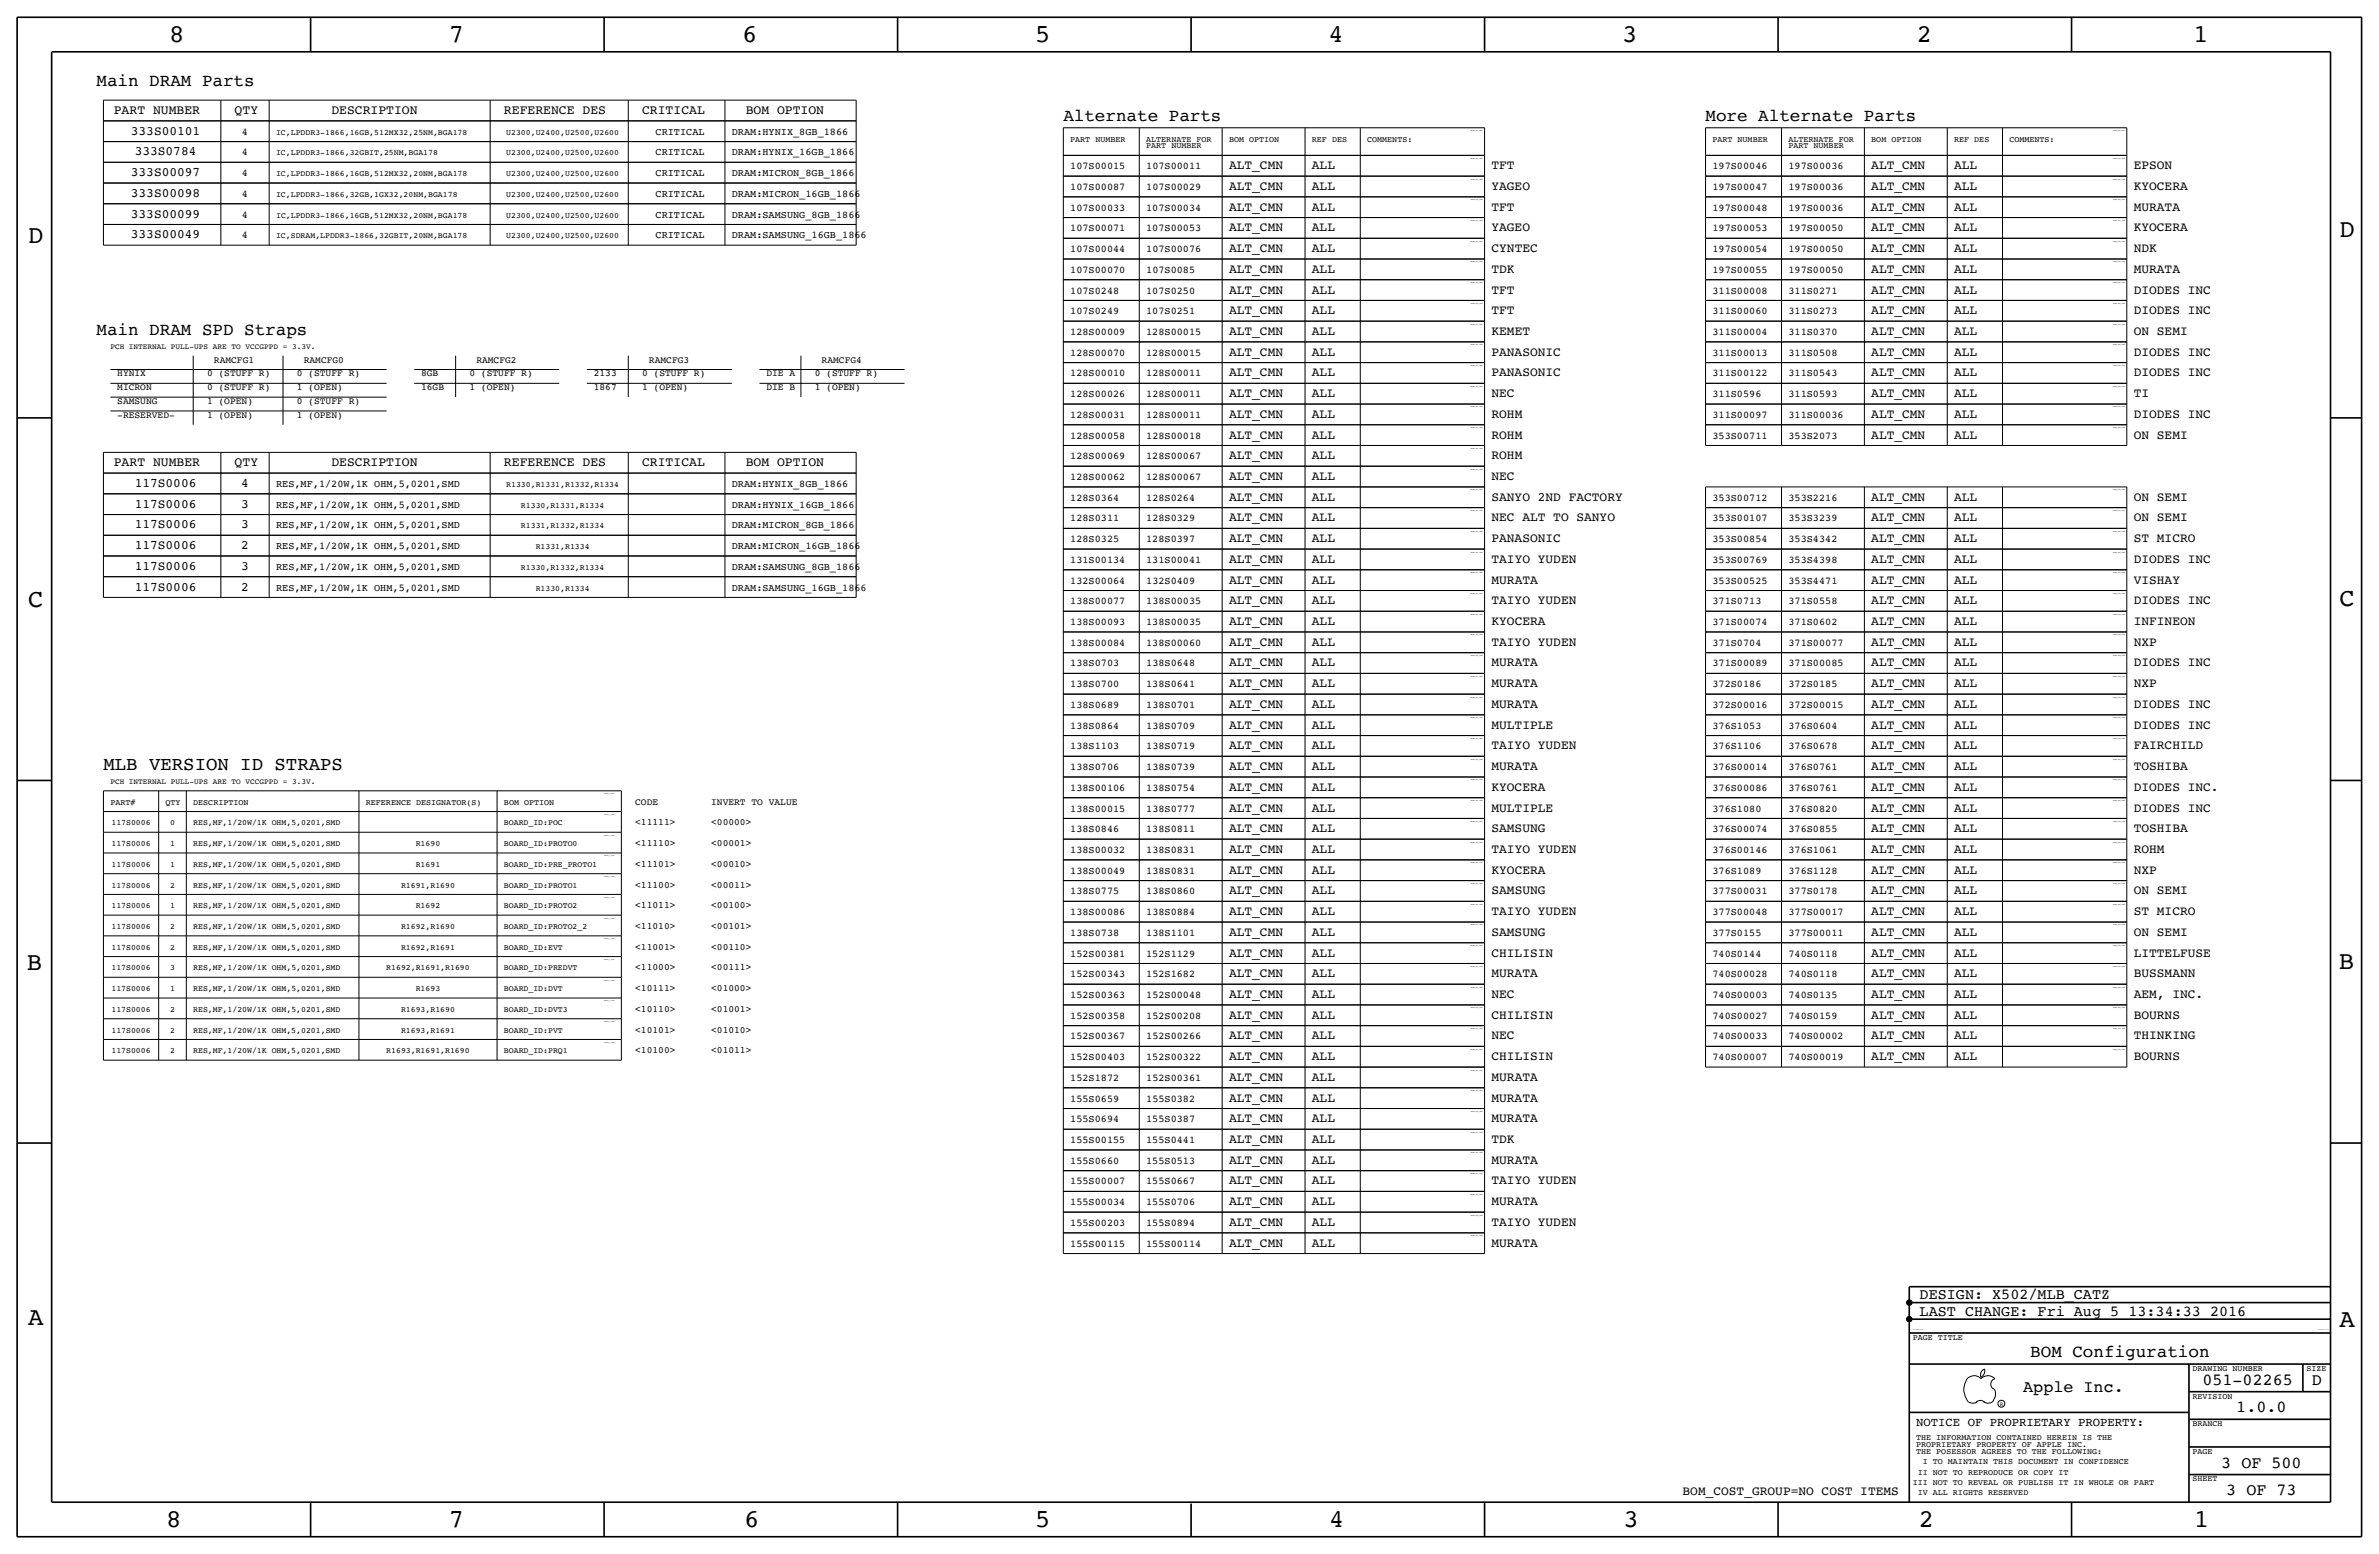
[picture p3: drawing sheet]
<svg xmlns="http://www.w3.org/2000/svg" width="875mm" height="572mm" viewBox="0 0 875 572" stroke-linecap="round" stroke-linejoin="round" font-family="sans-serif">
<defs><g id="words">
<g font-size="9.4">
<text x="62.2" y="15.5">8</text>
<text x="165.1" y="15.5">7</text>
<text x="273" y="15.5">6</text>
<text x="380.7" y="15.5">5</text>
<text x="488.7" y="15.5">4</text>
<text x="596.6" y="15.5">3</text>
<text x="705" y="15.5">2</text>
<text x="806.6" y="15.5">1</text>
<text x="10.4" y="89.4">D</text>
<text x="860.5" y="87.1">D</text>
<text x="10.4" y="223.3">C</text>
<text x="860.5" y="222.8">C</text>
<text x="9.9" y="356.6">B</text>
<text x="860.2" y="356.4">B</text>
<text x="10.4" y="487.4">A</text>
<text x="860.5" y="488.2">A</text>
<text x="61.2" y="561.6">8</text>
<text x="165.1" y="561.6">7</text>
<text x="273.8" y="561.6">6</text>
<text x="380.7" y="561.6">5</text>
<text x="488.9" y="561.6">4</text>
<text x="597.1" y="561.6">3</text>
<text x="705.8" y="561.6">2</text>
<text x="806.9" y="561.6">1</text>
</g>
<text font-size="7" x="38" y="283.2">MLB VERSION ID STRAPS</text>
<g font-size="6.5">
<text x="35.5" y="31.8">Main DRAM Parts</text>
<text x="391.1" y="44.5">Alternate Parts</text>
<text x="627.3" y="44.5">More Alternate Parts</text>
<text x="35.5" y="123.2">Main DRAM SPD Straps</text>
<text x="746.8" y="499.1">BOM Configuration</text>
</g>
<g font-size="6.2">
<text x="810.1" y="509.3">051-02265</text>
<text x="850.3" y="509.3">D</text>
<text x="744.2" y="511.8">Apple Inc.</text>
<text x="822.6" y="519.4">1.0.0</text>
<text x="817" y="539.7">3 OF 500</text>
<text x="818.9" y="549.9">3 OF 73</text>
</g>
<g font-size="5.6">
<text x="706.1" y="477.8">DESIGN: X502/MLB_CATZ</text>
<text x="706.1" y="483.9">LAST CHANGE: Fri Aug 5 13:34:33 2016</text>
</g>
<g font-size="4.8">
<text x="41.9" y="41.9">PART NUMBER</text>
<text x="86.3" y="41.9">QTY</text>
<text x="121.9" y="41.9">DESCRIPTION</text>
<text x="185.4" y="41.9">REFERENCE DES</text>
<text x="236.2" y="41.9">CRITICAL</text>
<text x="274.3" y="41.9">BOM OPTION</text>
<text x="41.9" y="171.5">PART NUMBER</text>
<text x="86.3" y="171.5">QTY</text>
<text x="121.9" y="171.5">DESCRIPTION</text>
<text x="185.4" y="171.5">REFERENCE DES</text>
<text x="236.2" y="171.5">CRITICAL</text>
<text x="274.3" y="171.5">BOM OPTION</text>
</g>
<g font-size="4.7">
<text x="48.1" y="49.5">333S00101</text>
<text x="49.5" y="57.2">333S0784</text>
<text x="48.1" y="64.8">333S00097</text>
<text x="452.1" y="62.2">ALT_CMN</text>
<text x="482.5" y="62.2">ALL</text>
<text x="548.6" y="62.2">TFT</text>
<text x="688.3" y="62.2">ALT_CMN</text>
<text x="718.8" y="62.2">ALL</text>
<text x="784.8" y="62.2">EPSON</text>
<text x="452.1" y="69.9">ALT_CMN</text>
<text x="482.5" y="69.9">ALL</text>
<text x="548.6" y="69.9">YAGEO</text>
<text x="688.3" y="69.9">ALT_CMN</text>
<text x="718.8" y="69.9">ALL</text>
<text x="784.8" y="69.9">KYOCERA</text>
<text x="48.1" y="72.4">333S00098</text>
<text x="452.1" y="77.5">ALT_CMN</text>
<text x="482.5" y="77.5">ALL</text>
<text x="548.6" y="77.5">TFT</text>
<text x="688.3" y="77.5">ALT_CMN</text>
<text x="718.8" y="77.5">ALL</text>
<text x="784.8" y="77.5">MURATA</text>
<text x="48.1" y="80">333S00099</text>
<text x="48.1" y="87.6">333S00049</text>
<text x="452.1" y="85.1">ALT_CMN</text>
<text x="482.5" y="85.1">ALL</text>
<text x="548.6" y="85.1">YAGEO</text>
<text x="688.3" y="85.1">ALT_CMN</text>
<text x="718.8" y="85.1">ALL</text>
<text x="784.8" y="85.1">KYOCERA</text>
<text x="452.1" y="92.7">ALT_CMN</text>
<text x="482.5" y="92.7">ALL</text>
<text x="548.6" y="92.7">CYNTEC</text>
<text x="688.3" y="92.7">ALT_CMN</text>
<text x="718.8" y="92.7">ALL</text>
<text x="784.8" y="92.7">NDK</text>
<text x="452.1" y="100.3">ALT_CMN</text>
<text x="482.5" y="100.3">ALL</text>
<text x="548.6" y="100.3">TDK</text>
<text x="688.3" y="100.3">ALT_CMN</text>
<text x="718.8" y="100.3">ALL</text>
<text x="784.8" y="100.3">MURATA</text>
<text x="452.1" y="108">ALT_CMN</text>
<text x="482.5" y="108">ALL</text>
<text x="548.6" y="108">TFT</text>
<text x="688.3" y="107.9">ALT_CMN</text>
<text x="718.8" y="108">ALL</text>
<text x="784.8" y="107.9">DIODES INC</text>
<text x="452.1" y="115.6">ALT_CMN</text>
<text x="482.5" y="115.6">ALL</text>
<text x="548.6" y="115.6">TFT</text>
<text x="688.3" y="115.6">ALT_CMN</text>
<text x="718.8" y="115.6">ALL</text>
<text x="784.8" y="115.6">DIODES INC</text>
<text x="452.1" y="123.2">ALT_CMN</text>
<text x="482.5" y="123.2">ALL</text>
<text x="548.6" y="123.2">KEMET</text>
<text x="688.3" y="123.2">ALT_CMN</text>
<text x="718.8" y="123.2">ALL</text>
<text x="784.8" y="123.2">ON SEMI</text>
<text x="452.1" y="130.8">ALT_CMN</text>
<text x="482.5" y="130.8">ALL</text>
<text x="548.6" y="130.8">PANASONIC</text>
<text x="688.3" y="130.8">ALT_CMN</text>
<text x="718.8" y="130.8">ALL</text>
<text x="784.8" y="130.8">DIODES INC</text>
<text x="452.1" y="138.4">ALT_CMN</text>
<text x="482.5" y="138.4">ALL</text>
<text x="548.6" y="138.4">PANASONIC</text>
<text x="688.3" y="138.4">ALT_CMN</text>
<text x="718.8" y="138.4">ALL</text>
<text x="784.8" y="138.4">DIODES INC</text>
<text x="452.1" y="146.1">ALT_CMN</text>
<text x="482.5" y="146">ALL</text>
<text x="548.6" y="146.1">NEC</text>
<text x="688.3" y="146">ALT_CMN</text>
<text x="718.8" y="146.1">ALL</text>
<text x="784.8" y="146.1">TI</text>
<text x="452.1" y="153.7">ALT_CMN</text>
<text x="482.5" y="153.7">ALL</text>
<text x="548.6" y="153.7">ROHM</text>
<text x="688.3" y="153.7">ALT_CMN</text>
<text x="718.8" y="153.7">ALL</text>
<text x="784.8" y="153.7">DIODES INC</text>
<text x="452.1" y="161.3">ALT_CMN</text>
<text x="482.5" y="161.3">ALL</text>
<text x="548.6" y="161.3">ROHM</text>
<text x="688.3" y="161.3">ALT_CMN</text>
<text x="718.8" y="161.3">ALL</text>
<text x="784.8" y="161.3">ON SEMI</text>
<text x="452.1" y="168.9">ALT_CMN</text>
<text x="482.5" y="168.9">ALL</text>
<text x="548.6" y="168.9">ROHM</text>
<text x="49.5" y="179.1">117S0006</text>
<text x="88.7" y="179.1">4</text>
<text x="452.1" y="176.5">ALT_CMN</text>
<text x="482.5" y="176.5">ALL</text>
<text x="548.6" y="176.5">NEC</text>
<text x="452.1" y="184.2">ALT_CMN</text>
<text x="482.5" y="184.2">ALL</text>
<text x="548.6" y="184.2">SANYO 2ND FACTORY</text>
<text x="688.3" y="184.2">ALT_CMN</text>
<text x="718.8" y="184.2">ALL</text>
<text x="784.8" y="184.2">ON SEMI</text>
<text x="49.5" y="186.7">117S0006</text>
<text x="88.7" y="186.7">3</text>
<text x="452.1" y="191.8">ALT_CMN</text>
<text x="482.5" y="191.8">ALL</text>
<text x="548.6" y="191.8">NEC ALT TO SANYO</text>
<text x="688.3" y="191.8">ALT_CMN</text>
<text x="718.8" y="191.8">ALL</text>
<text x="784.8" y="191.8">ON SEMI</text>
<text x="49.5" y="194.3">117S0006</text>
<text x="88.7" y="194.3">3</text>
<text x="49.5" y="201.9">117S0006</text>
<text x="88.7" y="201.9">2</text>
<text x="452.1" y="199.4">ALT_CMN</text>
<text x="482.5" y="199.4">ALL</text>
<text x="548.6" y="199.4">PANASONIC</text>
<text x="688.3" y="199.4">ALT_CMN</text>
<text x="718.8" y="199.4">ALL</text>
<text x="784.8" y="199.4">ST MICRO</text>
<text x="49.5" y="209.6">117S0006</text>
<text x="88.7" y="209.6">3</text>
<text x="452.1" y="207">ALT_CMN</text>
<text x="482.5" y="207">ALL</text>
<text x="548.6" y="207">TAIYO YUDEN</text>
<text x="688.3" y="207">ALT_CMN</text>
<text x="718.8" y="207">ALL</text>
<text x="784.8" y="207">DIODES INC</text>
<text x="452.1" y="214.6">ALT_CMN</text>
<text x="482.5" y="214.6">ALL</text>
<text x="548.6" y="214.6">MURATA</text>
<text x="688.3" y="214.6">ALT_CMN</text>
<text x="718.8" y="214.6">ALL</text>
<text x="784.8" y="214.6">VISHAY</text>
<text x="49.5" y="217.2">117S0006</text>
<text x="88.7" y="217.2">2</text>
<text x="452.1" y="222.3">ALT_CMN</text>
<text x="482.5" y="222.3">ALL</text>
<text x="548.6" y="222.3">TAIYO YUDEN</text>
<text x="688.3" y="222.3">ALT_CMN</text>
<text x="718.8" y="222.3">ALL</text>
<text x="784.8" y="222.3">DIODES INC</text>
<text x="452.1" y="229.9">ALT_CMN</text>
<text x="482.5" y="229.9">ALL</text>
<text x="548.6" y="229.9">KYOCERA</text>
<text x="688.3" y="229.9">ALT_CMN</text>
<text x="718.8" y="229.9">ALL</text>
<text x="784.8" y="229.9">INFINEON</text>
<text x="452.1" y="237.5">ALT_CMN</text>
<text x="482.5" y="237.5">ALL</text>
<text x="548.6" y="237.5">TAIYO YUDEN</text>
<text x="688.3" y="237.5">ALT_CMN</text>
<text x="718.8" y="237.5">ALL</text>
<text x="784.8" y="237.5">NXP</text>
<text x="452.1" y="245.1">ALT_CMN</text>
<text x="482.5" y="245.1">ALL</text>
<text x="548.6" y="245.1">MURATA</text>
<text x="688.3" y="245.1">ALT_CMN</text>
<text x="718.8" y="245.1">ALL</text>
<text x="784.8" y="245.1">DIODES INC</text>
<text x="452.1" y="252.7">ALT_CMN</text>
<text x="482.5" y="252.7">ALL</text>
<text x="548.6" y="252.7">MURATA</text>
<text x="688.3" y="252.7">ALT_CMN</text>
<text x="718.8" y="252.7">ALL</text>
<text x="784.8" y="252.7">NXP</text>
<text x="452.1" y="260.4">ALT_CMN</text>
<text x="482.5" y="260.4">ALL</text>
<text x="548.6" y="260.4">MURATA</text>
<text x="688.3" y="260.4">ALT_CMN</text>
<text x="718.8" y="260.4">ALL</text>
<text x="784.8" y="260.4">DIODES INC</text>
<text x="452.1" y="268">ALT_CMN</text>
<text x="482.5" y="268">ALL</text>
<text x="548.6" y="268">MULTIPLE</text>
<text x="688.3" y="268">ALT_CMN</text>
<text x="718.8" y="268">ALL</text>
<text x="784.8" y="268">DIODES INC</text>
<text x="452.1" y="275.6">ALT_CMN</text>
<text x="482.5" y="275.6">ALL</text>
<text x="548.6" y="275.6">TAIYO YUDEN</text>
<text x="688.3" y="275.6">ALT_CMN</text>
<text x="718.8" y="275.6">ALL</text>
<text x="784.8" y="275.6">FAIRCHILD</text>
<text x="452.1" y="283.2">ALT_CMN</text>
<text x="482.5" y="283.2">ALL</text>
<text x="548.6" y="283.2">MURATA</text>
<text x="688.3" y="283.2">ALT_CMN</text>
<text x="718.8" y="283.2">ALL</text>
<text x="784.8" y="283.2">TOSHIBA</text>
<text x="452.1" y="290.8">ALT_CMN</text>
<text x="482.5" y="290.8">ALL</text>
<text x="548.6" y="290.8">KYOCERA</text>
<text x="688.3" y="290.8">ALT_CMN</text>
<text x="718.8" y="290.8">ALL</text>
<text x="784.8" y="290.8">DIODES INC.</text>
<text x="452.1" y="298.4">ALT_CMN</text>
<text x="482.5" y="298.4">ALL</text>
<text x="548.6" y="298.5">MULTIPLE</text>
<text x="688.3" y="298.5">ALT_CMN</text>
<text x="718.8" y="298.5">ALL</text>
<text x="784.8" y="298.5">DIODES INC</text>
<text x="452.1" y="306.1">ALT_CMN</text>
<text x="482.5" y="306.1">ALL</text>
<text x="548.6" y="306.1">SAMSUNG</text>
<text x="688.3" y="306.1">ALT_CMN</text>
<text x="718.8" y="306.1">ALL</text>
<text x="784.8" y="306.1">TOSHIBA</text>
<text x="452.1" y="313.7">ALT_CMN</text>
<text x="482.5" y="313.7">ALL</text>
<text x="548.6" y="313.7">TAIYO YUDEN</text>
<text x="688.3" y="313.7">ALT_CMN</text>
<text x="718.8" y="313.7">ALL</text>
<text x="784.8" y="313.7">ROHM</text>
<text x="452.1" y="321.3">ALT_CMN</text>
<text x="482.5" y="321.3">ALL</text>
<text x="548.6" y="321.3">KYOCERA</text>
<text x="688.3" y="321.3">ALT_CMN</text>
<text x="718.8" y="321.3">ALL</text>
<text x="784.8" y="321.3">NXP</text>
<text x="452.1" y="328.9">ALT_CMN</text>
<text x="482.5" y="328.9">ALL</text>
<text x="548.6" y="328.9">SAMSUNG</text>
<text x="688.3" y="328.9">ALT_CMN</text>
<text x="718.8" y="328.9">ALL</text>
<text x="784.8" y="328.9">ON SEMI</text>
<text x="452.1" y="336.6">ALT_CMN</text>
<text x="482.5" y="336.6">ALL</text>
<text x="548.6" y="336.6">TAIYO YUDEN</text>
<text x="688.3" y="336.6">ALT_CMN</text>
<text x="718.8" y="336.6">ALL</text>
<text x="784.8" y="336.6">ST MICRO</text>
<text x="452.1" y="344.2">ALT_CMN</text>
<text x="482.5" y="344.2">ALL</text>
<text x="548.6" y="344.2">SAMSUNG</text>
<text x="688.3" y="344.2">ALT_CMN</text>
<text x="718.8" y="344.2">ALL</text>
<text x="784.8" y="344.2">ON SEMI</text>
<text x="452.1" y="351.8">ALT_CMN</text>
<text x="482.5" y="351.8">ALL</text>
<text x="548.6" y="351.8">CHILISIN</text>
<text x="688.3" y="351.8">ALT_CMN</text>
<text x="718.8" y="351.8">ALL</text>
<text x="784.8" y="351.8">LITTELFUSE</text>
<text x="452.1" y="359.4">ALT_CMN</text>
<text x="482.5" y="359.4">ALL</text>
<text x="548.6" y="359.4">MURATA</text>
<text x="688.3" y="359.4">ALT_CMN</text>
<text x="718.8" y="359.4">ALL</text>
<text x="784.8" y="359.4">BUSSMANN</text>
<text x="452.1" y="367">ALT_CMN</text>
<text x="482.5" y="367">ALL</text>
<text x="548.6" y="367">NEC</text>
<text x="688.3" y="367">ALT_CMN</text>
<text x="718.8" y="367">ALL</text>
<text x="784.8" y="367">AEM, INC.</text>
<text x="452.1" y="374.6">ALT_CMN</text>
<text x="482.5" y="374.6">ALL</text>
<text x="548.6" y="374.6">CHILISIN</text>
<text x="688.3" y="374.6">ALT_CMN</text>
<text x="718.8" y="374.6">ALL</text>
<text x="784.8" y="374.6">BOURNS</text>
<text x="452.1" y="382.3">ALT_CMN</text>
<text x="482.5" y="382.3">ALL</text>
<text x="548.6" y="382.3">NEC</text>
<text x="688.3" y="382.3">ALT_CMN</text>
<text x="718.8" y="382.3">ALL</text>
<text x="784.8" y="382.3">THINKING</text>
<text x="452.1" y="389.9">ALT_CMN</text>
<text x="482.5" y="389.9">ALL</text>
<text x="548.6" y="389.9">CHILISIN</text>
<text x="688.3" y="389.9">ALT_CMN</text>
<text x="718.8" y="389.9">ALL</text>
<text x="784.8" y="389.9">BOURNS</text>
<text x="452.1" y="397.5">ALT_CMN</text>
<text x="482.5" y="397.5">ALL</text>
<text x="548.6" y="397.5">MURATA</text>
<text x="452.1" y="405.1">ALT_CMN</text>
<text x="482.5" y="405.1">ALL</text>
<text x="548.6" y="405.1">MURATA</text>
<text x="452.1" y="412.8">ALT_CMN</text>
<text x="482.5" y="412.8">ALL</text>
<text x="548.6" y="412.8">MURATA</text>
<text x="452.1" y="420.4">ALT_CMN</text>
<text x="482.5" y="420.4">ALL</text>
<text x="548.6" y="420.4">TDK</text>
<text x="452.1" y="428">ALT_CMN</text>
<text x="482.5" y="428">ALL</text>
<text x="548.6" y="428">MURATA</text>
<text x="452.1" y="435.6">ALT_CMN</text>
<text x="482.5" y="435.6">ALL</text>
<text x="548.6" y="435.6">TAIYO YUDEN</text>
<text x="452.1" y="443.2">ALT_CMN</text>
<text x="482.5" y="443.2">ALL</text>
<text x="548.6" y="443.2">MURATA</text>
<text x="452.1" y="450.9">ALT_CMN</text>
<text x="482.5" y="450.9">ALL</text>
<text x="548.6" y="450.9">TAIYO YUDEN</text>
<text x="452.1" y="458.5">ALT_CMN</text>
<text x="482.5" y="458.5">ALL</text>
<text x="548.6" y="458.5">MURATA</text>
<text x="618.9" y="549.9">BOM_COST_GROUP=NO COST ITEMS</text>
</g>
<text font-size="4.5" x="704.8" y="524.5">NOTICE OF PROPRIETARY PROPERTY:</text>
<g font-size="3.8">
<text x="89" y="49.5">4</text>
<text x="241.1" y="49.5">CRITICAL</text>
<text x="269.2" y="49.5">DRAM:HYNIX_8GB_1866</text>
<text x="89" y="57.2">4</text>
<text x="241.1" y="57.2">CRITICAL</text>
<text x="269.2" y="57.2">DRAM:HYNIX_16GB_1866</text>
<text x="89" y="64.8">4</text>
<text x="241.1" y="64.8">CRITICAL</text>
<text x="269.2" y="64.8">DRAM:MICRON_8GB_1866</text>
<text x="393.6" y="62.2">107S00015</text>
<text x="421.6" y="62.2">107S00011</text>
<text x="629.9" y="62.2">197S00046</text>
<text x="657.8" y="62.2">197S00036</text>
<text x="393.6" y="69.9">107S00087</text>
<text x="421.6" y="69.9">107S00029</text>
<text x="629.9" y="69.9">197S00047</text>
<text x="657.8" y="69.9">197S00036</text>
<text x="89" y="72.4">4</text>
<text x="241.1" y="72.4">CRITICAL</text>
<text x="269.2" y="72.4">DRAM:MICRON_16GB_1866</text>
<text x="393.6" y="77.5">107S00033</text>
<text x="421.6" y="77.5">107S00034</text>
<text x="629.9" y="77.5">197S00048</text>
<text x="657.8" y="77.5">197S00036</text>
<text x="89" y="80">4</text>
<text x="241.1" y="80">CRITICAL</text>
<text x="269.2" y="80">DRAM:SAMSUNG_8GB_1866</text>
<text x="89" y="87.6">4</text>
<text x="241.1" y="87.6">CRITICAL</text>
<text x="269.2" y="87.6">DRAM:SAMSUNG_16GB_1866</text>
<text x="393.6" y="85.1">107S00071</text>
<text x="421.6" y="85.1">107S00053</text>
<text x="629.9" y="85.1">197S00053</text>
<text x="657.8" y="85.1">197S00050</text>
<text x="393.7" y="92.7">107S00044</text>
<text x="421.6" y="92.7">107S00076</text>
<text x="629.9" y="92.7">197S00054</text>
<text x="657.8" y="92.7">197S00050</text>
<text x="393.7" y="100.3">107S00070</text>
<text x="421.6" y="100.3">107S0085</text>
<text x="629.9" y="100.3">197S00055</text>
<text x="657.8" y="100.3">197S00050</text>
<text x="393.6" y="108">107S0248</text>
<text x="421.6" y="108">107S0250</text>
<text x="629.9" y="108">311S00008</text>
<text x="657.8" y="108">311S0271</text>
<text x="393.6" y="115.6">107S0249</text>
<text x="421.6" y="115.6">107S0251</text>
<text x="629.9" y="115.6">311S00060</text>
<text x="657.8" y="115.6">311S0273</text>
<text x="393.6" y="123.2">128S00009</text>
<text x="421.6" y="123.2">128S00015</text>
<text x="629.9" y="123.2">311S00004</text>
<text x="657.8" y="123.2">311S0370</text>
<text x="393.6" y="130.8">128S00070</text>
<text x="421.6" y="130.8">128S00015</text>
<text x="629.9" y="130.8">311S00013</text>
<text x="657.8" y="130.8">311S0508</text>
<text x="393.6" y="138.4">128S00010</text>
<text x="421.6" y="138.4">128S00011</text>
<text x="629.9" y="138.4">311S00122</text>
<text x="657.8" y="138.4">311S0543</text>
<text x="393.6" y="146.1">128S00026</text>
<text x="421.6" y="146.1">128S00011</text>
<text x="629.9" y="146.1">311S0596</text>
<text x="657.8" y="146.1">311S0593</text>
<text x="393.6" y="153.7">128S00031</text>
<text x="421.6" y="153.7">128S00011</text>
<text x="629.9" y="153.7">311S00097</text>
<text x="657.8" y="153.7">311S00036</text>
<text x="393.7" y="161.3">128S00058</text>
<text x="421.6" y="161.3">128S00018</text>
<text x="629.9" y="161.3">353S00711</text>
<text x="657.8" y="161.3">353S2073</text>
<text x="393.6" y="168.9">128S00069</text>
<text x="421.6" y="168.9">128S00067</text>
<text x="101.5" y="179.1">RES,MF,1/20W,1K OHM,5,0201,SMD</text>
<text x="269.2" y="179.1">DRAM:HYNIX_8GB_1866</text>
<text x="393.6" y="176.5">128S00062</text>
<text x="421.6" y="176.5">128S00067</text>
<text x="393.6" y="184.2">128S0364</text>
<text x="421.6" y="184.2">128S0264</text>
<text x="629.9" y="184.2">353S00712</text>
<text x="657.8" y="184.2">353S2216</text>
<text x="101.5" y="186.7">RES,MF,1/20W,1K OHM,5,0201,SMD</text>
<text x="269.2" y="186.7">DRAM:HYNIX_16GB_1866</text>
<text x="393.7" y="191.8">128S0311</text>
<text x="421.6" y="191.8">128S0329</text>
<text x="629.9" y="191.8">353S00107</text>
<text x="657.8" y="191.8">353S3239</text>
<text x="101.5" y="194.3">RES,MF,1/20W,1K OHM,5,0201,SMD</text>
<text x="269.2" y="194.3">DRAM:MICRON_8GB_1866</text>
<text x="101.5" y="201.9">RES,MF,1/20W,1K OHM,5,0201,SMD</text>
<text x="269.2" y="201.9">DRAM:MICRON_16GB_1866</text>
<text x="393.6" y="199.4">128S0325</text>
<text x="421.6" y="199.4">128S0397</text>
<text x="629.9" y="199.4">353S00854</text>
<text x="657.8" y="199.4">353S4342</text>
<text x="101.5" y="209.6">RES,MF,1/20W,1K OHM,5,0201,SMD</text>
<text x="269.2" y="209.6">DRAM:SAMSUNG_8GB_1866</text>
<text x="393.6" y="207">131S00134</text>
<text x="421.6" y="207">131S00041</text>
<text x="629.9" y="207">353S00769</text>
<text x="657.8" y="207">353S4398</text>
<text x="393.6" y="214.6">132S00064</text>
<text x="421.6" y="214.6">132S0409</text>
<text x="629.9" y="214.6">353S00525</text>
<text x="657.8" y="214.6">353S4471</text>
<text x="101.5" y="217.2">RES,MF,1/20W,1K OHM,5,0201,SMD</text>
<text x="269.2" y="217.2">DRAM:SAMSUNG_16GB_1866</text>
<text x="393.7" y="222.3">138S00077</text>
<text x="421.6" y="222.3">138S00035</text>
<text x="629.9" y="222.3">371S0713</text>
<text x="657.8" y="222.3">371S0558</text>
<text x="393.6" y="229.9">138S00093</text>
<text x="421.6" y="229.9">138S00035</text>
<text x="629.9" y="229.9">371S00074</text>
<text x="657.8" y="229.9">371S0602</text>
<text x="393.6" y="237.5">138S00084</text>
<text x="421.6" y="237.5">138S00060</text>
<text x="629.9" y="237.5">371S0704</text>
<text x="657.8" y="237.5">371S00077</text>
<text x="393.6" y="245.1">138S0703</text>
<text x="421.6" y="245.1">138S0648</text>
<text x="629.9" y="245.1">371S00089</text>
<text x="657.8" y="245.1">371S00085</text>
<text x="393.6" y="252.7">138S0700</text>
<text x="421.6" y="252.7">138S0641</text>
<text x="629.9" y="252.7">372S0186</text>
<text x="657.8" y="252.7">372S0185</text>
<text x="393.6" y="260.4">138S0689</text>
<text x="421.6" y="260.4">138S0701</text>
<text x="629.9" y="260.4">372S00016</text>
<text x="657.8" y="260.4">372S00015</text>
<text x="393.7" y="268">138S0864</text>
<text x="421.6" y="268">138S0709</text>
<text x="629.9" y="268">376S1053</text>
<text x="657.8" y="268">376S0604</text>
<text x="393.7" y="275.6">138S1103</text>
<text x="421.6" y="275.6">138S0719</text>
<text x="629.9" y="275.6">376S1106</text>
<text x="657.8" y="275.6">376S0678</text>
<text x="393.6" y="283.2">138S0706</text>
<text x="421.6" y="283.2">138S0739</text>
<text x="629.9" y="283.2">376S00014</text>
<text x="657.8" y="283.2">376S0761</text>
<text x="393.6" y="290.8">138S00106</text>
<text x="421.6" y="290.8">138S0754</text>
<text x="629.9" y="290.8">376S00086</text>
<text x="657.8" y="290.8">376S0761</text>
<text x="393.6" y="298.5">138S00015</text>
<text x="421.6" y="298.5">138S0777</text>
<text x="629.9" y="298.5">376S1080</text>
<text x="657.8" y="298.5">376S0820</text>
<text x="393.6" y="306.1">138S0846</text>
<text x="421.6" y="306.1">138S0811</text>
<text x="629.9" y="306.1">376S00074</text>
<text x="657.8" y="306.1">376S0855</text>
<text x="393.7" y="313.7">138S00032</text>
<text x="421.6" y="313.7">138S0831</text>
<text x="629.9" y="313.7">376S00146</text>
<text x="657.8" y="313.7">376S1061</text>
<text x="393.7" y="321.3">138S00049</text>
<text x="421.6" y="321.3">138S0831</text>
<text x="629.9" y="321.3">376S1089</text>
<text x="657.8" y="321.3">376S1128</text>
<text x="393.6" y="328.9">138S0775</text>
<text x="421.6" y="328.9">138S0860</text>
<text x="629.9" y="328.9">377S00031</text>
<text x="657.8" y="328.9">377S0178</text>
<text x="393.6" y="336.6">138S00086</text>
<text x="421.6" y="336.6">138S0884</text>
<text x="629.9" y="336.6">377S00048</text>
<text x="657.8" y="336.6">377S00017</text>
<text x="393.7" y="344.2">138S0738</text>
<text x="421.6" y="344.2">138S1101</text>
<text x="629.9" y="344.2">377S0155</text>
<text x="657.8" y="344.2">377S00011</text>
<text x="393.6" y="351.8">152S00381</text>
<text x="421.6" y="351.8">152S1129</text>
<text x="629.9" y="351.8">740S0144</text>
<text x="657.8" y="351.8">740S0118</text>
<text x="393.6" y="359.4">152S00343</text>
<text x="421.6" y="359.4">152S1682</text>
<text x="629.9" y="359.4">740S00028</text>
<text x="657.8" y="359.4">740S0118</text>
<text x="393.7" y="367">152S00363</text>
<text x="421.6" y="367">152S00048</text>
<text x="629.9" y="367">740S00003</text>
<text x="657.8" y="367">740S0135</text>
<text x="393.6" y="374.6">152S00358</text>
<text x="421.6" y="374.7">152S00208</text>
<text x="629.9" y="374.6">740S00027</text>
<text x="657.8" y="374.6">740S0159</text>
<text x="393.6" y="382.3">152S00367</text>
<text x="421.6" y="382.3">152S00266</text>
<text x="629.9" y="382.3">740S00033</text>
<text x="657.8" y="382.3">740S00002</text>
<text x="393.6" y="389.9">152S00403</text>
<text x="421.6" y="389.9">152S00322</text>
<text x="629.9" y="389.9">740S00007</text>
<text x="657.8" y="389.9">740S00019</text>
<text x="393.6" y="397.5">152S1872</text>
<text x="421.6" y="397.5">152S00361</text>
<text x="393.6" y="405.1">155S0659</text>
<text x="421.6" y="405.1">155S0382</text>
<text x="393.6" y="412.7">155S0694</text>
<text x="421.6" y="412.7">155S0387</text>
<text x="393.6" y="420.4">155S00155</text>
<text x="421.6" y="420.4">155S0441</text>
<text x="393.6" y="428">155S0660</text>
<text x="421.6" y="428">155S0513</text>
<text x="393.6" y="435.6">155S00007</text>
<text x="421.6" y="435.6">155S0667</text>
<text x="393.6" y="443.2">155S00034</text>
<text x="421.6" y="443.2">155S0706</text>
<text x="393.6" y="450.9">155S00203</text>
<text x="421.6" y="450.9">155S0894</text>
<text x="393.6" y="458.5">155S00115</text>
<text x="421.6" y="458.5">155S00114</text>
</g>
<g font-size="3.5">
<text x="78.7" y="133.4">RAMCFG1</text>
<text x="111.7" y="133.4">RAMCFG0</text>
<text x="175.2" y="133.4">RAMCFG2</text>
<text x="238.7" y="133.4">RAMCFG3</text>
<text x="302.2" y="133.4">RAMCFG4</text>
<text x="43.1" y="143.5">MICRON</text>
<text x="43.1" y="138.4">HYNIX</text>
<text x="76.2" y="143.5">0 (STUFF R)</text>
<text x="76.2" y="138.4">0 (STUFF R)</text>
<text x="109.2" y="143.5">1 (OPEN)</text>
<text x="109.2" y="138.4">0 (STUFF R)</text>
<text x="154.9" y="138.4">8GB</text>
<text x="154.9" y="143.5">16GB</text>
<text x="172.7" y="138.4">0 (STUFF R)</text>
<text x="172.7" y="143.5">1 (OPEN)</text>
<text x="218.4" y="138.4">2133</text>
<text x="218.4" y="143.5">1867</text>
<text x="236.2" y="138.4">0 (STUFF R)</text>
<text x="236.2" y="143.5">1 (OPEN)</text>
<text x="281.9" y="138.4">DIE A</text>
<text x="281.9" y="143.5">DIE B</text>
<text x="299.7" y="143.5">1 (OPEN)</text>
<text x="299.7" y="138.4">0 (STUFF R)</text>
<text x="43.1" y="148.6">SAMSUNG</text>
<text x="76.2" y="148.6">1 (OPEN)</text>
<text x="109.2" y="148.6">0 (STUFF R)</text>
<text x="43.1" y="153.7">-RESERVED-</text>
<text x="76.1" y="153.7">1 (OPEN)</text>
<text x="109.2" y="153.7">1 (OPEN)</text>
<text x="233.6" y="295.9">CODE</text>
<text x="261.6" y="295.9">INVERT TO VALUE</text>
<text x="233.6" y="303.5">&lt;11111&gt;</text>
<text x="261.6" y="303.5">&lt;00000&gt;</text>
<text x="233.6" y="311.1">&lt;11110&gt;</text>
<text x="261.6" y="311.2">&lt;00001&gt;</text>
<text x="233.6" y="318.8">&lt;11101&gt;</text>
<text x="261.6" y="318.8">&lt;00010&gt;</text>
<text x="233.6" y="326.4">&lt;11100&gt;</text>
<text x="261.6" y="326.4">&lt;00011&gt;</text>
<text x="233.6" y="334">&lt;11011&gt;</text>
<text x="261.6" y="334">&lt;00100&gt;</text>
<text x="233.6" y="341.6">&lt;11010&gt;</text>
<text x="261.6" y="341.6">&lt;00101&gt;</text>
<text x="233.6" y="349.2">&lt;11001&gt;</text>
<text x="261.6" y="349.2">&lt;00110&gt;</text>
<text x="233.6" y="356.9">&lt;11000&gt;</text>
<text x="261.6" y="356.9">&lt;00111&gt;</text>
<text x="233.6" y="364.5">&lt;10111&gt;</text>
<text x="261.6" y="364.5">&lt;01000&gt;</text>
<text x="233.6" y="372.1">&lt;10110&gt;</text>
<text x="261.6" y="372.1">&lt;01001&gt;</text>
<text x="233.6" y="379.7">&lt;10101&gt;</text>
<text x="261.6" y="379.7">&lt;01010&gt;</text>
<text x="233.6" y="387.4">&lt;10100&gt;</text>
<text x="261.6" y="387.4">&lt;01011&gt;</text>
</g>
<g font-size="3.1">
<text x="393.6" y="52.1">PART NUMBER</text>
<text x="421.6" y="52.1">ALTERNATE FOR</text>
<text x="452.1" y="52.1">BOM OPTION</text>
<text x="482.5" y="52.1">REF DES</text>
<text x="502.9" y="52.1">COMMENTS:</text>
<text x="629.9" y="52.1">PART NUMBER</text>
<text x="657.8" y="52.1">ALTERNATE FOR</text>
<text x="688.3" y="52.1">BOM OPTION</text>
<text x="718.8" y="52.1">REF DES</text>
<text x="739.1" y="52.1">COMMENTS:</text>
<text x="421.6" y="54.6">PART NUMBER</text>
<text x="657.8" y="54.6">PART NUMBER</text>
<text x="40.6" y="295.9">PART#</text>
<text x="60.9" y="295.9">QTY</text>
<text x="71.1" y="295.9">DESCRIPTION</text>
<text x="134.6" y="295.9">REFERENCE DESIGNATOR(S)</text>
<text x="185.4" y="295.9">BOM OPTION</text>
<text x="703.5" y="492.8">PAGE TITLE</text>
<text x="806.4" y="504.2">DRAWING NUMBER</text>
<text x="848.3" y="504.2">SIZE</text>
<text x="806.4" y="514.3">REVISION</text>
<text x="806.4" y="524.5">BRANCH</text>
<text x="704.8" y="532.1">PROPRIETARY PROPERTY OF APPLE INC.</text>
<text x="704.8" y="529.6">THE INFORMATION CONTAINED HEREIN IS THE</text>
<text x="704.8" y="534.7">THE POSESSOR AGREES TO THE FOLLOWING:</text>
<text x="707.2" y="538.5">I TO MAINTAIN THIS DOCUMENT IN CONFIDENCE</text>
<text x="806.4" y="534.7">PAGE</text>
<text x="705.4" y="542.3">II NOT TO REPRODUCE OR COPY IT</text>
<text x="806.4" y="544.8">SHEET</text>
<text x="703.5" y="546.1">III NOT TO REVEAL OR PUBLISH IT IN WHOLE OR PART</text>
<text x="705.4" y="549.9">IV ALL RIGHTS RESERVED</text>
</g>
<g font-size="3">
<text x="101.5" y="49.5">IC,LPDDR3-1866,16GB,512MX32,25NM,BGA178</text>
<text x="186.2" y="49.5">U2300,U2400,U2500,U2600</text>
<text x="101.5" y="57.2">IC,LPDDR3-1866,32GBIT,25NM,BGA178</text>
<text x="186.2" y="57.2">U2300,U2400,U2500,U2600</text>
<text x="101.5" y="64.8">IC,LPDDR3-1866,16GB,512MX32,20NM,BGA178</text>
<text x="186.2" y="64.8">U2300,U2400,U2500,U2600</text>
<text x="101.5" y="72.4">IC,LPDDR3-1866,32GB,1GX32,20NM,BGA178</text>
<text x="186.2" y="72.4">U2300,U2400,U2500,U2600</text>
<text x="101.6" y="80">IC,LPDDR3-1866,16GB,512MX32,20NM,BGA178</text>
<text x="186.2" y="80">U2300,U2400,U2500,U2600</text>
<text x="101.5" y="87.6">IC,SDRAM,LPDDR3-1866,32GBIT,20NM,BGA178</text>
<text x="186.2" y="87.6">U2300,U2400,U2500,U2600</text>
<text x="186.2" y="179.1">R1330,R1331,R1332,R1334</text>
<text x="191.6" y="186.7">R1330,R1331,R1334</text>
<text x="191.6" y="194.3">R1331,R1332,R1334</text>
<text x="197" y="201.9">R1331,R1334</text>
<text x="191.6" y="209.6">R1330,R1332,R1334</text>
<text x="197" y="217.2">R1330,R1334</text>
<text x="41" y="303.5">117S0006</text>
<text x="62.5" y="303.5">0</text>
<text x="71.1" y="303.5">RES,MF,1/20W/1K OHM,5,0201,SMD</text>
<text x="185.4" y="303.5">BOARD_ID:POC</text>
<text x="41" y="311.2">117S0006</text>
<text x="62.5" y="311.2">1</text>
<text x="71.1" y="311.2">RES,MF,1/20W/1K OHM,5,0201,SMD</text>
<text x="152.9" y="311.2">R1690</text>
<text x="185.4" y="311.2">BOARD_ID:PROTO0</text>
<text x="41" y="318.8">117S0006</text>
<text x="62.5" y="318.8">1</text>
<text x="71.1" y="318.8">RES,MF,1/20W/1K OHM,5,0201,SMD</text>
<text x="152.9" y="318.8">R1691</text>
<text x="185.4" y="318.8">BOARD_ID:PRE_PROTO1</text>
<text x="41" y="326.4">117S0006</text>
<text x="62.5" y="326.4">2</text>
<text x="71.1" y="326.4">RES,MF,1/20W/1K OHM,5,0201,SMD</text>
<text x="147.5" y="326.4">R1691,R1690</text>
<text x="185.4" y="326.4">BOARD_ID:PROTO1</text>
<text x="41" y="334">117S0006</text>
<text x="62.5" y="334">1</text>
<text x="71.1" y="334">RES,MF,1/20W/1K OHM,5,0201,SMD</text>
<text x="152.9" y="334">R1692</text>
<text x="185.4" y="334">BOARD_ID:PROTO2</text>
<text x="41" y="341.6">117S0006</text>
<text x="62.5" y="341.6">2</text>
<text x="71.1" y="341.6">RES,MF,1/20W/1K OHM,5,0201,SMD</text>
<text x="147.5" y="341.6">R1692,R1690</text>
<text x="185.4" y="341.6">BOARD_ID:PROTO2_2</text>
<text x="41" y="349.3">117S0006</text>
<text x="62.5" y="349.3">2</text>
<text x="71.1" y="349.3">RES,MF,1/20W/1K OHM,5,0201,SMD</text>
<text x="147.5" y="349.3">R1692,R1691</text>
<text x="185.4" y="349.3">BOARD_ID:EVT</text>
<text x="41" y="356.9">117S0006</text>
<text x="62.5" y="356.9">3</text>
<text x="71.1" y="356.9">RES,MF,1/20W/1K OHM,5,0201,SMD</text>
<text x="142.1" y="356.9">R1692,R1691,R1690</text>
<text x="185.4" y="356.9">BOARD_ID:PREDVT</text>
<text x="41" y="364.5">117S0006</text>
<text x="62.5" y="364.5">1</text>
<text x="71.1" y="364.5">RES,MF,1/20W/1K OHM,5,0201,SMD</text>
<text x="152.9" y="364.5">R1693</text>
<text x="185.4" y="364.5">BOARD_ID:DVT</text>
<text x="41" y="372.1">117S0006</text>
<text x="62.5" y="372.1">2</text>
<text x="71.1" y="372.1">RES,MF,1/20W/1K OHM,5,0201,SMD</text>
<text x="147.5" y="372.1">R1693,R1690</text>
<text x="185.4" y="372.1">BOARD_ID:DVT3</text>
<text x="41" y="379.7">117S0006</text>
<text x="62.5" y="379.7">2</text>
<text x="71.1" y="379.7">RES,MF,1/20W/1K OHM,5,0201,SMD</text>
<text x="147.5" y="379.7">R1693,R1691</text>
<text x="185.4" y="379.7">BOARD_ID:PVT</text>
<text x="41" y="387.4">117S0006</text>
<text x="62.5" y="387.4">2</text>
<text x="71.1" y="387.4">RES,MF,1/20W/1K OHM,5,0201,SMD</text>
<text x="142.1" y="387.4">R1693,R1691,R1690</text>
<text x="185.4" y="387.4">BOARD_ID:PRQ1</text>
</g>
<g font-size="2.9">
<text x="40.6" y="128.3">PCH INTERNAL PULL-UPS ARE TO VCCGPPD = 3.3V.</text>
<text x="40.6" y="288.3">PCH INTERNAL PULL-UPS ARE TO VCCGPPD = 3.3V.</text>
</g>
<text font-size="2.2" x="735.5" y="516.9">R</text>
<g font-size=".5">
<text x="541" y="48.3">TABLE_ALT_HEAD</text>
<text x="777.2" y="48.3">TABLE_ALT_HEAD</text>
<text x="541" y="58.4">TABLE_ALT_ITEM</text>
<text x="777.2" y="58.4">TABLE_ALT_ITEM</text>
<text x="541" y="66">TABLE_ALT_ITEM</text>
<text x="777.2" y="66">TABLE_ALT_ITEM</text>
<text x="541" y="73.7">TABLE_ALT_ITEM</text>
<text x="777.2" y="73.7">TABLE_ALT_ITEM</text>
<text x="541" y="81.3">TABLE_ALT_ITEM</text>
<text x="777.2" y="81.3">TABLE_ALT_ITEM</text>
<text x="541" y="88.9">TABLE_ALT_ITEM</text>
<text x="777.2" y="88.9">TABLE_ALT_ITEM</text>
<text x="541" y="96.5">TABLE_ALT_ITEM</text>
<text x="777.2" y="96.5">TABLE_ALT_ITEM</text>
<text x="541" y="104.1">TABLE_ALT_ITEM</text>
<text x="777.2" y="104.1">TABLE_ALT_ITEM</text>
<text x="541" y="111.8">TABLE_ALT_ITEM</text>
<text x="777.2" y="111.8">TABLE_ALT_ITEM</text>
<text x="541" y="119.4">TABLE_ALT_ITEM</text>
<text x="777.2" y="119.4">TABLE_ALT_ITEM</text>
<text x="541" y="127">TABLE_ALT_ITEM</text>
<text x="777.2" y="127">TABLE_ALT_ITEM</text>
<text x="541" y="134.6">TABLE_ALT_ITEM</text>
<text x="777.2" y="134.6">TABLE_ALT_ITEM</text>
<text x="541" y="142.2">TABLE_ALT_ITEM</text>
<text x="777.2" y="142.2">TABLE_ALT_ITEM</text>
<text x="541" y="149.9">TABLE_ALT_ITEM</text>
<text x="777.2" y="149.9">TABLE_ALT_ITEM</text>
<text x="541" y="157.5">TABLE_ALT_ITEM</text>
<text x="777.2" y="157.5">TABLE_ALT_ITEM</text>
<text x="541" y="165.1">TABLE_ALT_ITEM</text>
<text x="541" y="172.7">TABLE_ALT_ITEM</text>
<text x="541" y="180.3">TABLE_ALT_ITEM</text>
<text x="777.2" y="180.3">TABLE_ALT_ITEM</text>
<text x="541" y="188">TABLE_ALT_ITEM</text>
<text x="777.2" y="188">TABLE_ALT_ITEM</text>
<text x="541" y="195.6">TABLE_ALT_ITEM</text>
<text x="777.2" y="195.6">TABLE_ALT_ITEM</text>
<text x="541" y="203.2">TABLE_ALT_ITEM</text>
<text x="777.2" y="203.2">TABLE_ALT_ITEM</text>
<text x="541" y="210.8">TABLE_ALT_ITEM</text>
<text x="777.2" y="210.8">TABLE_ALT_ITEM</text>
<text x="541" y="218.4">TABLE_ALT_ITEM</text>
<text x="777.2" y="218.4">TABLE_ALT_ITEM</text>
<text x="541" y="226.1">TABLE_ALT_ITEM</text>
<text x="777.2" y="226.1">TABLE_ALT_ITEM</text>
<text x="541" y="233.7">TABLE_ALT_ITEM</text>
<text x="777.2" y="233.7">TABLE_ALT_ITEM</text>
<text x="541" y="241.3">TABLE_ALT_ITEM</text>
<text x="777.2" y="241.3">TABLE_ALT_ITEM</text>
<text x="541" y="248.9">TABLE_ALT_ITEM</text>
<text x="777.2" y="248.9">TABLE_ALT_ITEM</text>
<text x="541" y="256.5">TABLE_ALT_ITEM</text>
<text x="777.2" y="256.5">TABLE_ALT_ITEM</text>
<text x="541" y="264.2">TABLE_ALT_ITEM</text>
<text x="777.2" y="264.2">TABLE_ALT_ITEM</text>
<text x="541" y="271.8">TABLE_ALT_ITEM</text>
<text x="777.2" y="271.8">TABLE_ALT_ITEM</text>
<text x="541" y="279.4">TABLE_ALT_ITEM</text>
<text x="777.2" y="279.4">TABLE_ALT_ITEM</text>
<text x="541" y="287">TABLE_ALT_ITEM</text>
<text x="777.2" y="287">TABLE_ALT_ITEM</text>
<text x="222.2" y="292.1">TABLE_5_HEAD</text>
<text x="222.2" y="299.7">TABLE_5_ITEM</text>
<text x="541" y="294.6">TABLE_ALT_ITEM</text>
<text x="777.2" y="294.6">TABLE_ALT_ITEM</text>
<text x="541" y="302.3">TABLE_ALT_ITEM</text>
<text x="777.2" y="302.3">TABLE_ALT_ITEM</text>
<text x="222.2" y="307.3">TABLE_5_ITEM</text>
<text x="541" y="309.9">TABLE_ALT_ITEM</text>
<text x="777.2" y="309.9">TABLE_ALT_ITEM</text>
<text x="222.2" y="315">TABLE_5_ITEM</text>
<text x="541" y="317.5">TABLE_ALT_ITEM</text>
<text x="777.2" y="317.5">TABLE_ALT_ITEM</text>
<text x="222.2" y="322.6">TABLE_5_ITEM</text>
<text x="541" y="325.1">TABLE_ALT_ITEM</text>
<text x="777.2" y="325.1">TABLE_ALT_ITEM</text>
<text x="222.2" y="330.2">TABLE_5_ITEM</text>
<text x="541" y="332.7">TABLE_ALT_ITEM</text>
<text x="777.2" y="332.7">TABLE_ALT_ITEM</text>
<text x="222.2" y="337.8">TABLE_5_ITEM</text>
<text x="541" y="340.4">TABLE_ALT_ITEM</text>
<text x="777.2" y="340.4">TABLE_ALT_ITEM</text>
<text x="222.2" y="345.4">TABLE_5_ITEM</text>
<text x="541" y="348">TABLE_ALT_ITEM</text>
<text x="777.2" y="348">TABLE_ALT_ITEM</text>
<text x="222.2" y="353.1">TABLE_5_ITEM</text>
<text x="541" y="355.6">TABLE_ALT_ITEM</text>
<text x="777.2" y="355.6">TABLE_ALT_ITEM</text>
<text x="222.2" y="360.7">TABLE_5_ITEM</text>
<text x="541" y="363.2">TABLE_ALT_ITEM</text>
<text x="777.2" y="363.2">TABLE_ALT_ITEM</text>
<text x="222.2" y="368.3">TABLE_5_ITEM</text>
<text x="541" y="370.8">TABLE_ALT_ITEM</text>
<text x="777.2" y="370.8">TABLE_ALT_ITEM</text>
<text x="222.2" y="375.9">TABLE_5_ITEM</text>
<text x="222.2" y="383.5">TABLE_5_ITEM</text>
<text x="541" y="378.5">TABLE_ALT_ITEM</text>
<text x="777.2" y="378.5">TABLE_ALT_ITEM</text>
<text x="541" y="386.1">TABLE_ALT_ITEM</text>
<text x="777.2" y="386.1">TABLE_ALT_ITEM</text>
<text x="541" y="393.7">TABLE_ALT_ITEM</text>
<text x="541" y="401.3">TABLE_ALT_ITEM</text>
<text x="541" y="408.9">TABLE_ALT_ITEM</text>
<text x="541" y="416.6">TABLE_ALT_ITEM</text>
<text x="541" y="424.2">TABLE_ALT_ITEM</text>
<text x="541" y="431.8">TABLE_ALT_ITEM</text>
<text x="541" y="439.4">TABLE_ALT_ITEM</text>
<text x="541" y="447">TABLE_ALT_ITEM</text>
<text x="541" y="454.7">TABLE_ALT_ITEM</text>
</g>
<g font-size=".4">
<text x="703.5" y="488.9">SYNC_MASTER=PAULM</text>
<text x="852.4" y="488.9">SYNC_DATE=06/15/2015</text>
</g>
</g></defs>
<g fill="none" stroke="#000" stroke-width=".37">
<path d="M38 36.8v7.7zM38 36.8h276.9zM81.2 36.8v7.7zM99 36.8v7.7zM180.3 36.8v7.7zM231.1 36.8v7.7zM266.6 36.8v7.7zM314.9 36.8v7.7zM38 44.5v7.6zM38 52.1h276.9zM38 44.5h276.9zM38 52.1v7.6z"/>
<path d="M38 59.7h276.9zM38 59.7v7.6zM81.2 44.5v7.6zM81.2 52.1v7.6zM81.2 59.7v7.6zM99 44.5v7.6zM99 52.1v7.6zM99 59.7v7.6zM180.3 44.5v7.6zM180.3 52.1v7.6zM180.3 59.7v7.6zM231.1 44.5v7.6z"/>
<path d="M231.1 52.1v7.6zM231.1 59.7v7.6zM266.6 44.5v7.6zM266.6 52.1v7.6zM266.6 59.7v7.6zM314.9 44.5v7.6zM314.9 52.1v7.6zM314.9 59.7v7.6zM391.1 47h154.9zM391.1 57.2h154.9zM391.1 47v10.1zM391.1 57.2v7.6z"/>
<path d="M419 47v10.1zM419 57.2v7.6zM449.5 47v10.1zM449.5 57.2v7.6zM480 47v10.1zM480 57.2v7.6zM500.3 47v10.1zM500.3 57.2v7.6zM546 47v10.1zM546 57.2v7.6zM627.3 57.2v7.6zM627.3 47v10.1z"/>
<path d="M627.3 57.2h155zM627.3 47h155zM655.3 57.2v7.6zM655.3 47v10.1zM685.7 57.2v7.6zM685.7 47v10.1zM716.2 57.2v7.6zM716.2 47v10.1zM736.5 57.2v7.6zM736.5 47v10.1zM782.3 57.2v7.6zM782.3 47v10.1z"/>
<path d="M38 67.3h276.9zM38 67.3v7.6zM38 74.9h276.9zM38 74.9v7.7zM81.2 67.3v7.6zM81.2 74.9v7.7zM99 67.3v7.6zM99 74.9v7.7zM180.3 67.3v7.6zM180.3 74.9v7.7zM231.1 67.3v7.6zM231.1 74.9v7.7z"/>
<path d="M266.6 67.3v7.6zM266.6 74.9v7.7zM314.9 67.3v7.6zM314.9 74.9v7.7zM391.1 64.8h154.9zM391.1 72.4h154.9zM391.1 64.8v7.6zM391.1 72.4v7.6zM419 64.8v7.6zM419 72.4v7.6zM449.5 64.8v7.6zM449.5 72.4v7.6z"/>
<path d="M480 64.8v7.6zM480 72.4v7.6zM500.3 64.8v7.6zM500.3 72.4v7.6zM546 64.8v7.6zM546 72.4v7.6zM627.3 72.4v7.6zM627.3 64.8v7.6zM627.3 64.8h155zM627.3 72.4h155zM655.3 72.4v7.6zM655.3 64.8v7.6z"/>
<path d="M685.7 72.4v7.6zM685.7 64.8v7.6zM716.2 72.4v7.6zM716.2 64.8v7.6zM736.5 72.4v7.6zM736.5 64.8v7.6zM782.3 72.4v7.6zM782.3 64.8v7.6zM38 82.6h276.9zM38 82.6v7.6zM38 90.2h276.9zM81.2 82.6v7.6z"/>
<path d="M99 82.6v7.6zM180.3 82.6v7.6zM231.1 82.6v7.6zM266.6 82.6v7.6zM314.9 82.6v7.6zM391.1 95.3h154.9zM391.1 87.6h154.9zM391.1 80h154.9zM391.1 95.3v7.6zM391.1 87.6v7.7zM391.1 80v7.6zM419 95.3v7.6z"/>
<path d="M419 87.6v7.7zM419 80v7.6zM449.5 95.3v7.6zM449.5 87.6v7.7zM449.5 80v7.6zM480 95.3v7.6zM480 87.6v7.7zM480 80v7.6zM500.3 95.3v7.6zM500.3 87.6v7.7zM500.3 80v7.6zM546 95.3v7.6z"/>
<path d="M546 87.6v7.7zM546 80v7.6zM627.3 95.3v7.6zM627.3 87.6v7.7zM627.3 80v7.6zM627.3 80h155zM627.3 95.3h155zM627.3 87.6h155zM655.3 95.3v7.6zM655.3 87.6v7.7zM655.3 80v7.6zM685.7 95.3v7.6z"/>
<path d="M685.7 87.6v7.7zM685.7 80v7.6zM716.2 95.3v7.6zM716.2 87.6v7.7zM716.2 80v7.6zM736.5 95.3v7.6zM736.5 87.6v7.7zM736.5 80v7.6zM782.3 95.3v7.6zM782.3 87.6v7.7zM782.3 80v7.6zM391.1 118.1h154.9z"/>
<path d="M391.1 102.9h154.9zM391.1 110.5h154.9zM391.1 118.1v7.6zM391.1 110.5v7.6zM391.1 102.9v7.6zM419 118.1v7.6zM419 110.5v7.6zM419 102.9v7.6zM449.5 118.1v7.6zM449.5 110.5v7.6zM449.5 102.9v7.6zM480 118.1v7.6z"/>
<path d="M480 110.5v7.6zM480 102.9v7.6zM500.3 118.1v7.6zM500.3 110.5v7.6zM500.3 102.9v7.6zM546 118.1v7.6zM546 110.5v7.6zM546 102.9v7.6zM627.3 102.9v7.6zM627.3 118.1v7.6zM627.3 110.5v7.6zM627.3 102.9h155z"/>
<path d="M627.3 110.5h155zM627.3 118.1h155zM655.3 102.9v7.6zM655.3 118.1v7.6zM655.3 110.5v7.6zM685.7 102.9v7.6zM685.7 118.1v7.6zM685.7 110.5v7.6zM716.2 102.9v7.6zM716.2 118.1v7.6zM716.2 110.5v7.6zM736.5 102.9v7.6z"/>
<path d="M736.5 118.1v7.6zM736.5 110.5v7.6zM782.3 102.9v7.6zM782.3 118.1v7.6zM782.3 110.5v7.6zM40.6 135.9h101.6zM71.1 130.8v25.4zM104.1 130.8v25.4zM152.3 135.9h53.4zM167.6 130.8v15.3zM215.8 135.9h53.4zM231.1 130.8v15.3z"/>
<path d="M279.3 135.9h53.4zM294.6 130.8v15.3zM391.1 125.7h154.9zM391.1 133.4h154.9zM391.1 133.4v7.6zM391.1 125.7v7.7zM419 133.4v7.6zM419 125.7v7.7zM449.5 133.4v7.6zM449.5 125.7v7.7zM480 133.4v7.6zM480 125.7v7.7z"/>
<path d="M500.3 133.4v7.6zM500.3 125.7v7.7zM546 133.4v7.6zM546 125.7v7.7zM627.3 125.7v7.7zM627.3 133.4v7.6zM627.3 125.7h155zM627.3 133.4h155zM655.3 125.7v7.7zM655.3 133.4v7.6zM685.7 125.7v7.7zM685.7 133.4v7.6z"/>
<path d="M716.2 125.7v7.7zM716.2 133.4v7.6zM736.5 125.7v7.7zM736.5 133.4v7.6zM782.3 125.7v7.7zM782.3 133.4v7.6zM40.6 141h101.6zM40.6 151.1h101.6zM40.6 146.1h101.6zM152.3 141h53.4zM215.8 141h53.4zM279.3 141h53.4z"/>
<path d="M391.1 141h154.9zM391.1 148.6h154.9zM391.1 156.2h154.9zM391.1 141v7.6zM391.1 148.6v7.6zM391.1 156.2v7.6zM419 141v7.6zM419 148.6v7.6zM419 156.2v7.6zM449.5 141v7.6zM449.5 148.6v7.6zM449.5 156.2v7.6z"/>
<path d="M480 141v7.6zM480 148.6v7.6zM480 156.2v7.6zM500.3 141v7.6zM500.3 148.6v7.6zM500.3 156.2v7.6zM546 141v7.6zM546 148.6v7.6zM546 156.2v7.6zM627.3 141v7.6zM627.3 148.6v7.6zM627.3 156.2v7.6z"/>
<path d="M627.3 141h155zM627.3 148.6h155zM627.3 156.2h155zM655.3 141v7.6zM655.3 148.6v7.6zM655.3 156.2v7.6zM685.7 141v7.6zM685.7 148.6v7.6zM685.7 156.2v7.6zM716.2 141v7.6zM716.2 148.6v7.6zM716.2 156.2v7.6z"/>
<path d="M736.5 141v7.6zM736.5 148.6v7.6zM736.5 156.2v7.6zM782.3 141v7.6zM782.3 148.6v7.6zM782.3 156.2v7.6zM38 166.4v7.6zM38 174h276.9zM38 166.4h276.9zM38 174v7.6zM81.2 166.4v7.6zM81.2 174v7.6z"/>
<path d="M99 166.4v7.6zM99 174v7.6zM180.3 166.4v7.6zM180.3 174v7.6zM231.1 166.4v7.6zM231.1 174v7.6zM266.6 166.4v7.6zM266.6 174v7.6zM314.9 166.4v7.6zM314.9 174v7.6zM391.1 179.1h154.9zM391.1 163.8h154.9z"/>
<path d="M391.1 171.5h154.9zM391.1 179.1v7.6zM391.1 163.8v7.7zM391.1 171.5v7.6zM419 179.1v7.6zM419 163.8v7.7zM419 171.5v7.6zM449.5 179.1v7.6zM449.5 163.8v7.7zM449.5 171.5v7.6zM480 179.1v7.6zM480 163.8v7.7z"/>
<path d="M480 171.5v7.6zM500.3 179.1v7.6zM500.3 163.8v7.7zM500.3 171.5v7.6zM546 179.1v7.6zM546 163.8v7.7zM546 171.5v7.6zM627.3 179.1v7.6zM627.3 163.8h155zM627.3 179.1h155zM655.3 179.1v7.6zM685.7 179.1v7.6z"/>
<path d="M716.2 179.1v7.6zM736.5 179.1v7.6zM782.3 179.1v7.6zM38 181.6v7.6zM38 189.2h276.9zM38 181.6h276.9zM38 196.9v7.6zM38 196.9h276.9zM38 189.2v7.7zM81.2 181.6v7.6zM81.2 196.9v7.6zM81.2 189.2v7.7z"/>
<path d="M99 181.6v7.6zM99 196.9v7.6zM99 189.2v7.7zM180.3 181.6v7.6zM180.3 196.9v7.6zM180.3 189.2v7.7zM231.1 181.6v7.6zM231.1 196.9v7.6zM231.1 189.2v7.7zM266.6 181.6v7.6zM266.6 196.9v7.6zM266.6 189.2v7.7z"/>
<path d="M314.9 181.6v7.6zM314.9 196.9v7.6zM314.9 189.2v7.7zM391.1 194.3h154.9zM391.1 186.7h154.9zM391.1 194.3v7.6zM391.1 186.7v7.6zM419 194.3v7.6zM419 186.7v7.6zM449.5 194.3v7.6zM449.5 186.7v7.6zM480 194.3v7.6z"/>
<path d="M480 186.7v7.6zM500.3 194.3v7.6zM500.3 186.7v7.6zM546 194.3v7.6zM546 186.7v7.6zM627.3 186.7v7.6zM627.3 194.3v7.6zM627.3 186.7h155zM627.3 194.3h155zM655.3 186.7v7.6zM655.3 194.3v7.6zM685.7 186.7v7.6z"/>
<path d="M685.7 194.3v7.6zM716.2 186.7v7.6zM716.2 194.3v7.6zM736.5 186.7v7.6zM736.5 194.3v7.6zM782.3 186.7v7.6zM782.3 194.3v7.6zM38 204.5v7.6zM38 212.1h276.9zM38 204.5h276.9zM38 212.1v7.6zM38 219.7h276.9z"/>
<path d="M81.2 204.5v7.6zM81.2 212.1v7.6zM99 204.5v7.6zM99 212.1v7.6zM180.3 204.5v7.6zM180.3 212.1v7.6zM231.1 204.5v7.6zM231.1 212.1v7.6zM266.6 204.5v7.6zM266.6 212.1v7.6zM314.9 204.5v7.6zM314.9 212.1v7.6z"/>
<path d="M391.1 217.2h154.9zM391.1 209.6h154.9zM391.1 201.9h154.9zM391.1 217.2v7.6zM391.1 209.6v7.6zM391.1 201.9v7.7zM419 217.2v7.6zM419 209.6v7.6zM419 201.9v7.7zM449.5 217.2v7.6zM449.5 209.6v7.6zM449.5 201.9v7.7z"/>
<path d="M480 217.2v7.6zM480 209.6v7.6zM480 201.9v7.7zM500.3 217.2v7.6zM500.3 209.6v7.6zM500.3 201.9v7.7zM546 217.2v7.6zM546 209.6v7.6zM546 201.9v7.7zM627.3 201.9v7.7zM627.3 217.2v7.6zM627.3 209.6v7.6z"/>
<path d="M627.3 201.9h155zM627.3 209.6h155zM627.3 217.2h155zM655.3 201.9v7.7zM655.3 217.2v7.6zM655.3 209.6v7.6zM685.7 201.9v7.7zM685.7 217.2v7.6zM685.7 209.6v7.6zM716.2 201.9v7.7zM716.2 217.2v7.6zM716.2 209.6v7.6z"/>
<path d="M736.5 201.9v7.7zM736.5 217.2v7.6zM736.5 209.6v7.6zM782.3 201.9v7.7zM782.3 217.2v7.6zM782.3 209.6v7.6zM391.1 224.8h154.9zM391.1 232.4h154.9zM391.1 224.8v7.6zM391.1 232.4v7.6zM419 224.8v7.6zM419 232.4v7.6z"/>
<path d="M449.5 224.8v7.6zM449.5 232.4v7.6zM480 224.8v7.6zM480 232.4v7.6zM500.3 224.8v7.6zM500.3 232.4v7.6zM546 224.8v7.6zM546 232.4v7.6zM627.3 224.8v7.6zM627.3 232.4v7.6zM627.3 224.8h155zM627.3 232.4h155z"/>
<path d="M655.3 224.8v7.6zM655.3 232.4v7.6zM685.7 224.8v7.6zM685.7 232.4v7.6zM716.2 224.8v7.6zM716.2 232.4v7.6zM736.5 224.8v7.6zM736.5 232.4v7.6zM782.3 224.8v7.6zM782.3 232.4v7.6zM391.1 240h154.9zM391.1 247.7h154.9z"/>
<path d="M391.1 255.3h154.9zM391.1 240v7.7zM391.1 255.3v7.6zM391.1 247.7v7.6zM419 240v7.7zM419 255.3v7.6zM419 247.7v7.6zM449.5 240v7.7zM449.5 255.3v7.6zM449.5 247.7v7.6zM480 240v7.7zM480 255.3v7.6z"/>
<path d="M480 247.7v7.6zM500.3 240v7.7zM500.3 255.3v7.6zM500.3 247.7v7.6zM546 240v7.7zM546 255.3v7.6zM546 247.7v7.6zM627.3 240v7.7zM627.3 247.7v7.6zM627.3 255.3v7.6zM627.3 240h155zM627.3 247.7h155z"/>
<path d="M627.3 255.3h155zM655.3 240v7.7zM655.3 247.7v7.6zM655.3 255.3v7.6zM685.7 240v7.7zM685.7 247.7v7.6zM685.7 255.3v7.6zM716.2 240v7.7zM716.2 247.7v7.6zM716.2 255.3v7.6zM736.5 240v7.7zM736.5 247.7v7.6z"/>
<path d="M736.5 255.3v7.6zM782.3 240v7.7zM782.3 247.7v7.6zM782.3 255.3v7.6zM391.1 278.1h154.9zM391.1 262.9h154.9zM391.1 270.5h154.9zM391.1 278.1v7.7zM391.1 262.9v7.6zM391.1 270.5v7.6zM419 278.1v7.7zM419 262.9v7.6z"/>
<path d="M419 270.5v7.6zM449.5 278.1v7.7zM449.5 262.9v7.6zM449.5 270.5v7.6zM480 278.1v7.7zM480 262.9v7.6zM480 270.5v7.6zM500.3 278.1v7.7zM500.3 262.9v7.6zM500.3 270.5v7.6zM546 278.1v7.7zM546 262.9v7.6z"/>
<path d="M546 270.5v7.6zM627.3 278.1v7.7zM627.3 270.5v7.6zM627.3 262.9v7.6zM627.3 278.1h155zM627.3 262.9h155zM627.3 270.5h155zM655.3 278.1v7.7zM655.3 270.5v7.6zM655.3 262.9v7.6zM685.7 278.1v7.7zM685.7 270.5v7.6z"/>
<path d="M685.7 262.9v7.6zM716.2 278.1v7.7zM716.2 270.5v7.6zM716.2 262.9v7.6zM736.5 278.1v7.7zM736.5 270.5v7.6zM736.5 262.9v7.6zM782.3 278.1v7.7zM782.3 270.5v7.6zM782.3 262.9v7.6zM38 290.8v7.7zM38 298.5v7.6z"/>
<path d="M38 298.5h190.5zM38 290.8h190.5zM58.4 290.8v7.7zM58.4 298.5v7.6zM68.5 290.8v7.7zM68.5 298.5v7.6zM132 290.8v7.7zM132 298.5v7.6zM182.8 290.8v7.7zM182.8 298.5v7.6zM228.5 290.8v7.7zM228.5 298.5v7.6z"/>
<path d="M391.1 285.8h154.9zM391.1 293.4h154.9zM391.1 285.8v7.6zM391.1 293.4v7.6zM419 285.8v7.6zM419 293.4v7.6zM449.5 285.8v7.6zM449.5 293.4v7.6zM480 285.8v7.6zM480 293.4v7.6zM500.3 285.8v7.6zM500.3 293.4v7.6z"/>
<path d="M546 285.8v7.6zM546 293.4v7.6zM627.3 285.8v7.6zM627.3 293.4v7.6zM627.3 285.8h155zM627.3 293.4h155zM655.3 285.8v7.6zM655.3 293.4v7.6zM685.7 285.8v7.6zM685.7 293.4v7.6zM716.2 285.8v7.6zM716.2 293.4v7.6z"/>
<path d="M736.5 285.8v7.6zM736.5 293.4v7.6zM782.3 285.8v7.6zM782.3 293.4v7.6zM38 306.1v7.6zM38 313.7v7.6zM38 313.7h190.5zM38 306.1h190.5zM58.4 306.1v7.6zM58.4 313.7v7.6zM68.5 306.1v7.6zM68.5 313.7v7.6z"/>
<path d="M132 306.1v7.6zM132 313.7v7.6zM182.8 306.1v7.6zM182.8 313.7v7.6zM228.5 306.1v7.6zM228.5 313.7v7.6zM391.1 308.6h154.9zM391.1 316.2h154.9zM391.1 301h154.9zM391.1 308.6v7.6zM391.1 316.2v7.7zM391.1 301v7.6z"/>
<path d="M419 308.6v7.6zM419 316.2v7.7zM419 301v7.6zM449.5 308.6v7.6zM449.5 316.2v7.7zM449.5 301v7.6zM480 308.6v7.6zM480 316.2v7.7zM480 301v7.6zM500.3 308.6v7.6zM500.3 316.2v7.7zM500.3 301v7.6z"/>
<path d="M546 308.6v7.6zM546 316.2v7.7zM546 301v7.6zM627.3 308.6v7.6zM627.3 316.2v7.7zM627.3 301v7.6zM627.3 308.6h155zM627.3 316.2h155zM627.3 301h155zM655.3 308.6v7.6zM655.3 316.2v7.7zM655.3 301v7.6z"/>
<path d="M685.7 308.6v7.6zM685.7 316.2v7.7zM685.7 301v7.6zM716.2 308.6v7.6zM716.2 316.2v7.7zM716.2 301v7.6zM736.5 308.6v7.6zM736.5 316.2v7.7zM736.5 301v7.6zM782.3 308.6v7.6zM782.3 316.2v7.7zM782.3 301v7.6z"/>
<path d="M38 336.6v7.6zM38 321.3v7.6zM38 328.9v7.7zM38 328.9h190.5zM38 321.3h190.5zM38 336.6h190.5zM58.4 336.6v7.6zM58.4 321.3v7.6zM58.4 328.9v7.7zM68.5 336.6v7.6zM68.5 321.3v7.6zM68.5 328.9v7.7z"/>
<path d="M132 336.6v7.6zM132 321.3v7.6zM132 328.9v7.7zM182.8 336.6v7.6zM182.8 321.3v7.6zM182.8 328.9v7.7zM228.5 336.6v7.6zM228.5 321.3v7.6zM228.5 328.9v7.7zM391.1 331.5h154.9zM391.1 339.1h154.9zM391.1 323.9h154.9z"/>
<path d="M391.1 331.5v7.6zM391.1 339.1v7.6zM391.1 323.9v7.6zM419 331.5v7.6zM419 339.1v7.6zM419 323.9v7.6zM449.5 331.5v7.6zM449.5 339.1v7.6zM449.5 323.9v7.6zM480 331.5v7.6zM480 339.1v7.6zM480 323.9v7.6z"/>
<path d="M500.3 331.5v7.6zM500.3 339.1v7.6zM500.3 323.9v7.6zM546 331.5v7.6zM546 339.1v7.6zM546 323.9v7.6zM627.3 323.9v7.6zM627.3 331.5v7.6zM627.3 339.1v7.6zM627.3 323.9h155zM627.3 331.5h155zM627.3 339.1h155z"/>
<path d="M655.3 323.9v7.6zM655.3 331.5v7.6zM655.3 339.1v7.6zM685.7 323.9v7.6zM685.7 331.5v7.6zM685.7 339.1v7.6zM716.2 323.9v7.6zM716.2 331.5v7.6zM716.2 339.1v7.6zM736.5 323.9v7.6zM736.5 331.5v7.6zM736.5 339.1v7.6z"/>
<path d="M782.3 323.9v7.6zM782.3 331.5v7.6zM782.3 339.1v7.6zM38 359.4v7.6zM38 351.8v7.6zM38 344.2v7.6zM38 344.2h190.5zM38 359.4h190.5zM38 351.8h190.5zM58.4 359.4v7.6zM58.4 351.8v7.6zM58.4 344.2v7.6z"/>
<path d="M68.5 359.4v7.6zM68.5 351.8v7.6zM68.5 344.2v7.6zM132 359.4v7.6zM132 351.8v7.6zM132 344.2v7.6zM182.8 359.4v7.6zM182.8 351.8v7.6zM182.8 344.2v7.6zM228.5 359.4v7.6zM228.5 351.8v7.6zM228.5 344.2v7.6z"/>
<path d="M391.1 354.3h154.9zM391.1 346.7h154.9zM391.1 354.3v7.7zM391.1 346.7v7.6zM419 354.3v7.7zM419 346.7v7.6zM449.5 354.3v7.7zM449.5 346.7v7.6zM480 354.3v7.7zM480 346.7v7.6zM500.3 354.3v7.7zM500.3 346.7v7.6z"/>
<path d="M546 354.3v7.7zM546 346.7v7.6zM627.3 346.7v7.6zM627.3 354.3v7.7zM627.3 346.7h155zM627.3 354.3h155zM655.3 346.7v7.6zM655.3 354.3v7.7zM685.7 346.7v7.6zM685.7 354.3v7.7zM716.2 346.7v7.6zM716.2 354.3v7.7z"/>
<path d="M736.5 346.7v7.6zM736.5 354.3v7.7zM782.3 346.7v7.6zM782.3 354.3v7.7zM38 374.6v7.7zM38 367v7.7zM38 374.6h190.5zM38 367h190.5zM58.4 374.6v7.7zM58.4 367v7.7zM68.5 374.6v7.7zM68.5 367v7.7z"/>
<path d="M132 374.6v7.7zM132 367v7.7zM182.8 374.6v7.7zM182.8 367v7.7zM228.5 374.6v7.7zM228.5 367v7.7zM391.1 362h154.9zM391.1 369.6h154.9zM391.1 377.2h154.9zM391.1 362v7.6zM391.1 369.6v7.6zM391.1 377.2v7.6z"/>
<path d="M419 362v7.6zM419 369.6v7.6zM419 377.2v7.6zM449.5 362v7.6zM449.5 369.6v7.6zM449.5 377.2v7.6zM480 362v7.6zM480 369.6v7.6zM480 377.2v7.6zM500.3 362v7.6zM500.3 369.6v7.6zM500.3 377.2v7.6z"/>
<path d="M546 362v7.6zM546 369.6v7.6zM546 377.2v7.6zM627.3 362v7.6zM627.3 369.6v7.6zM627.3 377.2v7.6zM627.3 362h155zM627.3 369.6h155zM627.3 377.2h155zM655.3 362v7.6zM655.3 369.6v7.6zM655.3 377.2v7.6z"/>
<path d="M685.7 362v7.6zM685.7 369.6v7.6zM685.7 377.2v7.6zM716.2 362v7.6zM716.2 369.6v7.6zM716.2 377.2v7.6zM736.5 362v7.6zM736.5 369.6v7.6zM736.5 377.2v7.6zM782.3 362v7.6zM782.3 369.6v7.6zM782.3 377.2v7.6z"/>
<path d="M38 382.3v7.6zM38 389.9h190.5zM38 382.3h190.5zM58.4 382.3v7.6zM68.5 382.3v7.6zM132 382.3v7.6zM182.8 382.3v7.6zM228.5 382.3v7.6zM391.1 392.4h154.9zM391.1 384.8h154.9zM391.1 392.4v7.6zM391.1 384.8v7.6z"/>
<path d="M419 392.4v7.6zM419 384.8v7.6zM449.5 392.4v7.6zM449.5 384.8v7.6zM480 392.4v7.6zM480 384.8v7.6zM500.3 392.4v7.6zM500.3 384.8v7.6zM546 392.4v7.6zM546 384.8v7.6zM627.3 384.8v7.6zM627.3 384.8h155z"/>
<path d="M627.3 392.4h155zM655.3 384.8v7.6zM685.7 384.8v7.6zM716.2 384.8v7.6zM736.5 384.8v7.6zM782.3 384.8v7.6zM391.1 400.1h154.9zM391.1 407.7h154.9zM391.1 415.3h154.9zM391.1 400.1v7.6zM391.1 407.7v7.6zM391.1 415.3v7.6z"/>
<path d="M419 400.1v7.6zM419 407.7v7.6zM419 415.3v7.6zM449.5 400.1v7.6zM449.5 407.7v7.6zM449.5 415.3v7.6zM480 400.1v7.6zM480 407.7v7.6zM480 415.3v7.6zM500.3 400.1v7.6zM500.3 407.7v7.6zM500.3 415.3v7.6z"/>
<path d="M546 400.1v7.6zM546 407.7v7.6zM546 415.3v7.6zM391.1 422.9h154.9zM391.1 430.5h154.9zM391.1 438.1h154.9zM391.1 422.9v7.6zM391.1 430.5v7.6zM391.1 438.1v7.7zM419 422.9v7.6zM419 430.5v7.6zM419 438.1v7.7z"/>
<path d="M449.5 422.9v7.6zM449.5 430.5v7.6zM449.5 438.1v7.7zM480 422.9v7.6zM480 430.5v7.6zM480 438.1v7.7zM500.3 422.9v7.6zM500.3 430.5v7.6zM500.3 438.1v7.7zM546 422.9v7.6zM546 430.5v7.6zM546 438.1v7.7z"/>
<path d="M391.1 445.8h154.9zM391.1 453.4h154.9zM391.1 445.8v7.6zM391.1 453.4v7.6zM419 445.8v7.6zM419 453.4v7.6zM449.5 445.8v7.6zM449.5 453.4v7.6zM480 445.8v7.6zM480 453.4v7.6zM500.3 445.8v7.6zM500.3 453.4v7.6z"/>
<path d="M546 445.8v7.6zM546 453.4v7.6zM391.1 461h154.9zM724.1 515.6l.5 .2a2.67 2.67 0 0 0 2.5-.2M726.8 515.7a2.09 2.09 0 0 1 3.1 0M728.6 506.5a2.69 2.69 0 0 0 1.3-3 2.26 2.26 0 0 0-1.3 3M729.7 515.6l.4 .2a2.67 2.67 0 0 0 2.6-.2M733.7 511.1a4.5 4.5 0 0 1-1 4.6M733.8 511a2.08 2.08 0 0 1-1.6-2 2.08 2.08 0 0 1 1.6-2 3.4 3.4 0 0 0-5.1 0 3.6 3.6 0 0 0-3.9-.8 3.6 3.6 0 0 0-2.3 3.3 7.1 7.1 0 0 0 1.6 6.2"/>
<circle cx="736.1" cy="516.2" r="1.28"/>
</g>
<g fill="none" stroke="#000" stroke-width=".6" stroke-linecap="butt">
<path d="M6.3 6.4v558.7zM6.3 6.4h862.3zM19 19.1h838.2zM19 19.1v533.4zM114.2 6.4v12.7zM222.2 6.4v12.7zM330.1 6.4v12.7zM438.1 6.4v12.7zM546 6.4v12.7zM654 6.4v12.7zM761.9 6.4v12.7zM857.2 19.1v533.4z"/>
<path d="M868.6 6.4v558.7zM6.3 153.7h12.7zM857.2 153.7h11.4zM6.3 287h12.7zM857.2 287h11.4zM6.3 420.4h12.7zM857.2 420.4h11.4zM702.3 473.2h154.9zM702.3 473.2v5.8zM702.3 479h154.9zM702.3 479v6.1zM702.3 490.2h154.9z"/>
<path d="M702.3 485.1h154.9zM702.3 485.1v5.1zM702.3 490.2v62.3zM702.3 501.6h154.9zM702.3 519.4h102.8zM805.1 501.6v50.8zM805.1 511.8h52.1zM847 501.6v10.2zM805.1 522h52.1zM805.1 532.1h52.1zM19 552.5h838.2zM114.2 552.4v12.7z"/>
<path d="M222.2 552.5v12.7zM330.1 552.5v12.7zM438.1 553v12.1zM546 552.5v12.7zM654 552.5v12.7zM761.9 552.5v12.7zM805.1 542.3h52.1zM6.3 565.1h862.3z"/>
</g>
<g fill="#000" stroke="#000" stroke-width=".37">
<circle cx="702.3" cy="479" r="1.02"/>
<circle cx="702.3" cy="485.1" r="1.02"/>
</g>
<use href="#words"/>
</svg>
